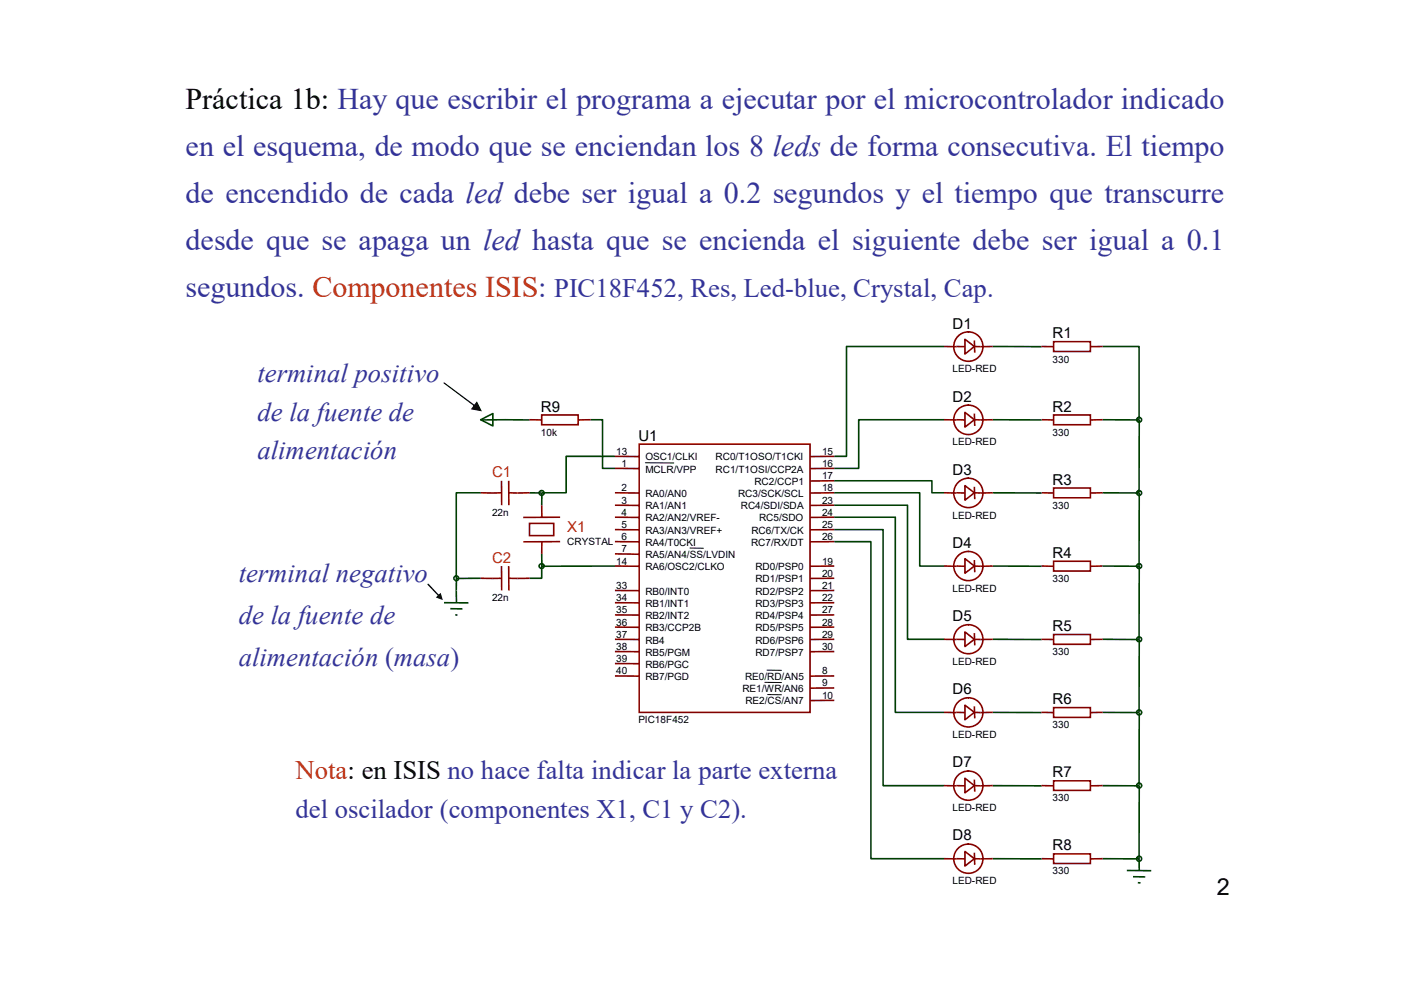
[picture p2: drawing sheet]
<svg xmlns="http://www.w3.org/2000/svg" width="297mm" height="210mm" viewBox="0 0 297 210" stroke-linecap="round" stroke-linejoin="round" font-family="sans-serif">
<defs><g id="words">
<text font-size="6.3" x="39.2" y="23.2">Práctica 1b: Hay que escribir el programa a ejecutar por el microcontrolador indicado</text>
<g font-size="6.3" fill="#339">
<text x="39.2" y="33.1">en el esquema, de modo que se enciendan los 8 leds de forma consecutiva. El tiempo</text>
<text x="39.2" y="43">de encendido de cada led debe ser igual a 0.2 segundos y el tiempo que transcurre</text>
<text x="39.2" y="52.9">desde que se apaga un led hasta que se encienda el siguiente debe ser igual a 0.1</text>
<text x="39.2" y="62.8">segundos. Componentes ISIS:</text>
</g>
<g font-size="5.6" fill="#339">
<text x="117.3" y="62.8">PIC18F452, Res, Led-blue, Crystal, Cap.</text>
<text x="54.5" y="80.8">terminal positivo</text>
<text x="54.5" y="88.9">de la fuente de</text>
<text x="54.5" y="97.1">alimentación</text>
<text x="50.5" y="123.1">terminal negativo</text>
<text x="50.5" y="132">de la fuente de</text>
<text x="50.5" y="140.8">alimentación (masa)</text>
<text x="62.5" y="173">del oscilador (componentes X1, C1 y C2).</text>
</g>
<text font-size="5.6" fill="#f30" x="62.5" y="164.8">Nota: en ISIS no hace falta indicar la parte externa</text>
<text font-size="5" x="257.4" y="189.3">2</text>
<g font-size="3.2">
<text x="201.5" y="69.5">D1</text>
<text x="222.7" y="71.6">R1</text>
<text x="114.4" y="87.1">R9</text>
<text x="201.5" y="85">D2</text>
<text x="222.7" y="87.1">R2</text>
<text x="135" y="93.3">U1</text>
<text x="201.5" y="100.5">D3</text>
<text x="222.7" y="102.5">R3</text>
<text x="201.5" y="116">D4</text>
<text x="222.7" y="118">R4</text>
<text x="201.5" y="131.4">D5</text>
<text x="222.7" y="133.4">R5</text>
<text x="201.5" y="146.8">D6</text>
<text x="222.7" y="148.8">R6</text>
<text x="201.5" y="162.3">D7</text>
<text x="222.7" y="164.3">R7</text>
<text x="201.5" y="177.7">D8</text>
<text x="222.7" y="179.8">R8</text>
</g>
<g font-size="3.2" fill="#f30">
<text x="104.1" y="101">C1</text>
<text x="120" y="112.4">X1</text>
<text x="104.1" y="119">C2</text>
</g>
<g font-size="2.1">
<text x="222.7" y="76.7">330</text>
<text x="201.5" y="78.7">LED-RED</text>
<text x="114.4" y="92.1">10k</text>
<text x="201.5" y="94.2">LED-RED</text>
<text x="222.7" y="92.1">330</text>
<text x="130.3" y="96.2">13</text>
<text x="131.4" y="98.8">1</text>
<text x="136.5" y="100">MCLR/VPP</text>
<text x="136.5" y="97.4">OSC1/CLKI</text>
<text x="151.4" y="97.4">RC0/T1OSO/T1CKI</text>
<text x="151.4" y="100">RC1/T1OSI/CCP2A</text>
<text x="173.9" y="96.2">15</text>
<text x="173.9" y="101.3">17</text>
<text x="173.9" y="98.8">16</text>
<text x="131.4" y="103.9">2</text>
<text x="131.4" y="106.5">3</text>
<text x="136.5" y="105.2">RA0/AN0</text>
<text x="136.5" y="107.7">RA1/AN1</text>
<text x="156.1" y="105.2">RC3/SCK/SCL</text>
<text x="156.7" y="107.7">RC4/SDI/SDA</text>
<text x="159.6" y="102.5">RC2/CCP1</text>
<text x="173.9" y="103.9">18</text>
<text x="173.9" y="106.5">23</text>
<text x="222.7" y="107.6">330</text>
<text x="104.1" y="109.2">22n</text>
<text x="131.4" y="109.1">4</text>
<text x="131.4" y="111.7">5</text>
<text x="136.5" y="110.3">RA2/AN2/VREF-</text>
<text x="136.5" y="112.9">RA3/AN3/VREF+</text>
<text x="159" y="112.9">RC6/TX/CK</text>
<text x="160.6" y="110.3">RC5/SDO</text>
<text x="173.9" y="109.1">24</text>
<text x="173.9" y="111.7">25</text>
<text x="201.5" y="109.7">LED-RED</text>
<text x="120" y="115.2">CRYSTAL</text>
<text x="130.3" y="119.4">14</text>
<text x="131.4" y="114.3">6</text>
<text x="131.4" y="116.8">7</text>
<text x="136.5" y="115.4">RA4/T0CKI</text>
<text x="136.5" y="118">RA5/AN4/SS/LVDIN</text>
<text x="158.9" y="115.4">RC7/RX/DT</text>
<text x="173.9" y="119.4">19</text>
<text x="173.9" y="114.3">26</text>
<text x="130.3" y="124.6">33</text>
<text x="136.5" y="120.6">RA6/OSC2/CLKO</text>
<text x="136.5" y="125.8">RB0/INT0</text>
<text x="159.8" y="120.6">RD0/PSP0</text>
<text x="159.8" y="123.2">RD1/PSP1</text>
<text x="159.8" y="125.8">RD2/PSP2</text>
<text x="173.9" y="122">20</text>
<text x="173.9" y="124.6">21</text>
<text x="201.5" y="125.2">LED-RED</text>
<text x="222.7" y="123.1">330</text>
<text x="104.1" y="127.2">22n</text>
<text x="130.3" y="127.1">34</text>
<text x="130.3" y="129.7">35</text>
<text x="136.5" y="128.4">RB1/INT1</text>
<text x="136.5" y="130.9">RB2/INT2</text>
<text x="159.8" y="128.4">RD3/PSP3</text>
<text x="159.8" y="130.9">RD4/PSP4</text>
<text x="173.9" y="127.1">22</text>
<text x="173.9" y="129.7">27</text>
<text x="130.3" y="132.3">36</text>
<text x="130.3" y="134.9">37</text>
<text x="130.3" y="137.5">38</text>
<text x="136.5" y="133.5">RB3/CCP2B</text>
<text x="136.5" y="136.1">RB4</text>
<text x="159.8" y="133.5">RD5/PSP5</text>
<text x="159.8" y="136.1">RD6/PSP6</text>
<text x="173.9" y="132.3">28</text>
<text x="173.9" y="134.9">29</text>
<text x="173.9" y="137.5">30</text>
<text x="130.3" y="140">39</text>
<text x="130.3" y="142.6">40</text>
<text x="136.5" y="138.6">RB5/PGM</text>
<text x="136.5" y="141.3">RB6/PGC</text>
<text x="136.5" y="143.8">RB7/PGD</text>
<text x="157.6" y="143.8">RE0/RD/AN5</text>
<text x="159.8" y="138.6">RD7/PSP7</text>
<text x="173.9" y="142.6">8</text>
<text x="201.5" y="140.5">LED-RED</text>
<text x="222.7" y="138.5">330</text>
<text x="157.1" y="146.4">RE1/WR/AN6</text>
<text x="157.7" y="149">RE2/CS/AN7</text>
<text x="173.9" y="145.2">9</text>
<text x="173.9" y="147.8">10</text>
<text x="135" y="153">PIC18F452</text>
<text x="222.7" y="154">330</text>
<text x="201.5" y="156">LED-RED</text>
<text x="201.5" y="171.5">LED-RED</text>
<text x="222.7" y="169.4">330</text>
<text x="222.7" y="184.9">330</text>
<text x="201.5" y="187">LED-RED</text>
</g>
</g></defs>
<g fill="none" stroke="#004000" stroke-width=".34">
<path d="M199.7 73.3h-20.6v23.2h-2.6M210 73.3h10.3M233.2 73.3h7.8v15.5h-7.8M101.7 88.8l2.6-1.3v2.6zM101.7 88.8h10.3M124.9 88.8h2.6v10.3h2.6M130.1 96.5h-10.3v7.7h-5.2M199.7 88.8h-18v10.3h-5.2M210 88.8h10.3M241 88.8v92.8M101.7 104.2h-5.2v18.1h5.2M112 104.2l2.6 .1"/>
<path d="M114.6 117.1v2.6M114.6 104.2v2.6M130.1 119.7h-15.5v2.6h-2.6M176.5 101.7h20.6v2.5h2.6M176.5 104.2h18.1v15.5h5.1M176.5 106.8h15.5v28.4h7.7M176.5 109.4h12.9v41.3h10.3M176.5 112h10.3v54.2h12.9M176.5 114.6h7.7v67h15.5M210 104.2l10.3 .1M210 119.7l10.3 .1M233.2 119.7l7.8 .1"/>
<path d="M233.2 104.2l7.8 .1M93.9 127.5h5.2M95.2 128.7l2.6 .1M96.3 130l.5 .1M96.6 122.3v5.2M210 135.2l10.3 .1M233.2 135.2l7.8 .1M210 150.7h10.3M233.2 150.7h7.8M210 166.2h10.3M233.2 166.2h7.8M210 181.6l10.3 .1"/>
<path d="M233.2 181.6l7.8 .1M238.4 184.1h5.1M239.7 185.4l2.6 .1M240.7 186.7h.6M241 181.5v2.6"/>
<circle cx="241" cy="88.8" r=".52"/>
<circle cx="114.6" cy="119.7" r=".52"/>
<circle cx="114.6" cy="104.3" r=".52"/>
<circle cx="241" cy="104.3" r=".52"/>
<circle cx="241" cy="119.7" r=".52"/>
<circle cx="96.5" cy="122.3" r=".5"/>
<circle cx="241" cy="135.2" r=".52"/>
<circle cx="241" cy="150.7" r=".53"/>
<circle cx="241" cy="166.1" r=".54"/>
<circle cx="241" cy="181.6" r=".53"/>
</g>
<g fill="none" stroke="#800000" stroke-width=".34">
<path d="M199.7 73.3h4.4M204.1 71.8l2 1.5-2 1.6zM206.1 72l.1 2.6M206.1 73.3h3.9M220.3 73.3h2.6M222.9 72.3h7.8v2h-7.8zM233.2 73.3h-2.5M112 88.8h2.6M114.6 87.8h7.7v2h-7.7zM124.9 88.8h-2.6M130.1 99.1h5.1M130.1 96.5l5.1 .1"/>
<path d="M135.2 93.9h36.2v56.8h-36.2zM176.5 96.5l-5.1 .1M176.5 99.1h-5.1M199.7 88.8h4.4M204.1 87.2l2 1.6-2 1.5zM206.1 87.5l.1 2.6M206.1 88.8h3.9M220.3 88.8h2.6M222.9 87.8h7.8v2h-7.8zM233.2 88.8h-2.5M101.7 104.2h4.4M106.1 101.7v5.1"/>
<path d="M106.1 119.7v5.2M107.6 101.7l.1 5.1M107.6 104.2h4.4M107.6 119.7l.1 5.2M112 110.7h5.1v2.6h-5.1zM114.6 106.8v2.6M114.6 114.6v2.5M118.5 114.6h-7.8M118.5 109.4h-7.8M130.1 104.2l5.1 .1M130.1 106.8l5.1 .1M130.1 109.4h5.1"/>
<path d="M130.1 112l5.1 .1M130.1 114.6h5.1M130.1 117.1l5.1 .1M130.1 119.7l5.1 .1M176.5 101.7h-5.1M176.5 104.2l-5.1 .1M176.5 119.7l-5.1 .1M176.5 106.8l-5.1 .1M176.5 109.4h-5.1M176.5 112l-5.1 .1M176.5 114.6h-5.1M199.7 104.2l2.6 .1"/>
<path d="M199.7 119.7l4.4 .1M202.3 104.2l1.8 .1M204.1 102.7l2 1.5-2 1.6zM204.1 118.2l2 1.5-2 1.5zM206.1 103l.1 2.6M206.1 104.2h3.9M206.1 118.4l.1 2.6M206.1 119.7h3.9M220.3 104.2l2.6 .1M220.3 119.7l2.6 .1M222.9 103.2h7.8v2.1h-7.8zM222.9 118.7h7.8v2.1h-7.8z"/>
<path d="M233.2 104.2l-2.5 .1M233.2 119.7l-2.5 .1M101.7 122.3h4.4M107.6 122.3h4.4M130.1 124.9h5.1M130.1 127.5h5.1M130.1 130l5.1 .1M130.1 132.6l5.1 .1M130.1 135.2l5.1 .1M130.1 137.8h5.1M176.5 122.3h-5.1M176.5 124.9h-5.1"/>
<path d="M176.5 127.5h-5.1M176.5 130l-5.1 .1M176.5 132.6l-5.1 .1M176.5 135.2l-5.1 .1M176.5 137.8h-5.1M199.7 135.2l4.4 .1M204.1 133.6l2 1.6-2 1.5zM206.1 133.9l.1 2.6M206.1 135.2h3.9M220.3 135.2l2.6 .1M222.9 134.2h7.8v2.1h-7.8zM233.2 135.2l-2.5 .1"/>
<path d="M130.1 140.3l5.1 .1M130.1 143h5.1M176.5 143h-5.1M176.5 145.5h-5.1M176.5 148.1l-5.1 .1M199.7 150.7h2.6M202.3 150.7h1.8M204.1 149.1l2 1.6-2 1.5zM206.1 149.4l.1 2.5M206.1 150.7h3.9M220.3 150.7h2.6M222.9 149.6h7.8v2.1h-7.8z"/>
<path d="M233.2 150.7h-2.5M199.7 166.2h2.6M202.3 166.2h1.8M204.1 164.6l2 1.6-2 1.5zM206.1 164.9l.1 2.5M206.1 166.2h3.9M220.3 166.2h2.6M222.9 165.1h7.8v2.1h-7.8zM233.2 166.2h-2.5M199.7 181.6l2.6 .1M202.3 181.6l1.8 .1M204.1 180.1l2 1.5-2 1.6z"/>
<path d="M206.1 180.3l.1 2.6M206.1 181.6h3.9M220.3 181.6l2.6 .1M222.9 180.6h7.8v2h-7.8zM233.2 181.6l-2.5 .1"/>
<circle cx="204.9" cy="73.3" r="3.1"/>
<circle cx="204.9" cy="88.8" r="3.1"/>
<circle cx="204.9" cy="119.7" r="3.1"/>
<circle cx="204.9" cy="104.2" r="3.1"/>
<circle cx="204.9" cy="135.2" r="3.1"/>
<circle cx="204.9" cy="150.7" r="3.1"/>
<circle cx="204.9" cy="166.2" r="3.1"/>
<circle cx="204.9" cy="181.6" r="3.1"/>
</g>
<path d="M136.5 97.9h6M146 115.9l2.8 .1M161.8 144.3l3.5 .1M162.3 141.7l3 .1M162.4 146.9h2.9" fill="none" stroke="#000" stroke-width=".21"/>
<g fill="#000">
<path d="M93.9 80.9l6.7 4.9v.2l-6.7-4.9zM100.9 84.9l1 2.1-2.3-.4z"/>
<path d="M90.5 123.5h.2l2.3 2.5v.2h-.1l-2.4-2.5zM92.2 126.4l1-1 .5 1.5z"/>
</g>
<use href="#words"/>
</svg>
